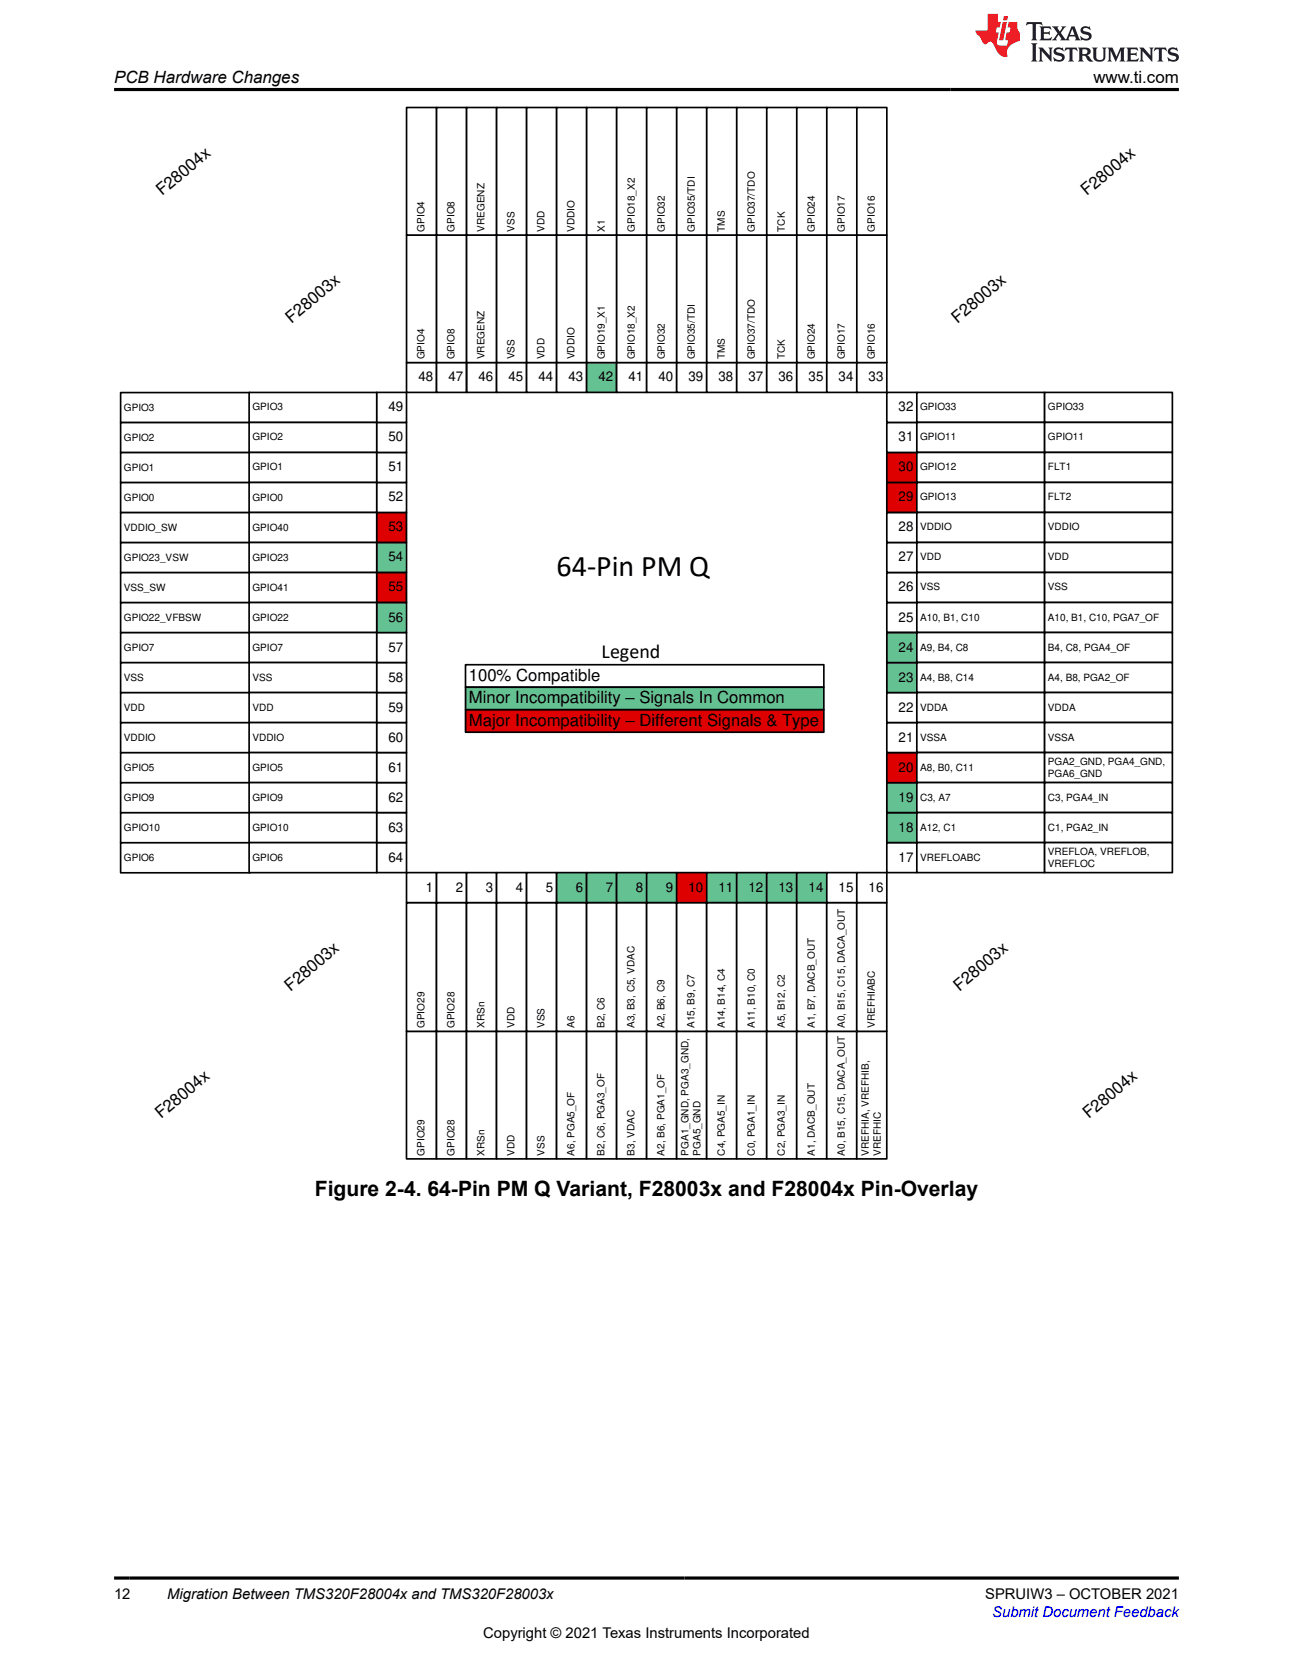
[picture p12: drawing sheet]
<svg xmlns="http://www.w3.org/2000/svg" width="216mm" height="279mm" viewBox="0 0 216 279" stroke-linecap="round" stroke-linejoin="round" font-family="sans-serif">
<defs><g id="words">
<text font-size="5" x="92.9" y="96.2">64-Pin PM Q</text>
<text font-size="3.5" x="52.6" y="199.7">Figure 2-4. 64-Pin PM Q Variant, F28003x and F28004x Pin-Overlay</text>
<text font-size="3.3" x="100.5" y="109.9">Legend</text>
<g font-size="2.8">
<text x="19" y="13.8">PCB Hardware Changes</text>
<text x="182.6" y="13.8">www.ti.com</text>
<text x="27.1" y="32.8" transform="rotate(-40 27.1 32.8)">F28004x</text>
<text x="181.5" y="32.8" transform="rotate(-40 181.5 32.8)">F28004x</text>
<text x="48.7" y="54.1" transform="rotate(-40 48.7 54.1)">F28003x</text>
<text x="159.9" y="54.1" transform="rotate(-40 159.9 54.1)">F28003x</text>
<text x="78.3" y="113.7">100% Compatible</text>
<text x="78.3" y="117.5">Minor Incompatibility ± Signals In Common</text>
<text x="78.3" y="121.2">Major Incompatibility ± Different Signals &amp; Type</text>
<text x="48.5" y="165.6" transform="rotate(-40 48.5 165.6)">F28003x</text>
<text x="160.2" y="165.6" transform="rotate(-40 160.2 165.6)">F28003x</text>
<text x="26.9" y="186.9" transform="rotate(-40 26.9 186.9)">F28004x</text>
<text x="181.8" y="186.9" transform="rotate(-40 181.8 186.9)">F28004x</text>
</g>
<g font-size="2.5">
<text x="19" y="267.1">12</text>
<text x="27.9" y="267.1">Migration Between TMS320F28004x and TMS320F28003x</text>
<text x="164.5" y="267.1">SPRUIW3 – OCTOBER 2021</text>
<text x="80.7" y="273.5">Copyright © 2021 Texas Instruments Incorporated</text>
</g>
<text font-size="2.5" fill="#00f" x="165.7" y="270">Submit Document Feedback</text>
<g font-size="2.2">
<text x="69.9" y="63.7">48</text>
<text x="74.9" y="63.7">47</text>
<text x="79.9" y="63.7">46</text>
<text x="84.9" y="63.7">45</text>
<text x="89.9" y="63.7">44</text>
<text x="94.9" y="63.7">43</text>
<text x="99.9" y="63.7">42</text>
<text x="104.9" y="63.7">41</text>
<text x="110" y="63.7">40</text>
<text x="115" y="63.7">39</text>
<text x="120" y="63.7">38</text>
<text x="125" y="63.7">37</text>
<text x="130" y="63.7">36</text>
<text x="135" y="63.7">35</text>
<text x="140" y="63.7">34</text>
<text x="145" y="63.7">33</text>
<text x="64.8" y="68.7">49</text>
<text x="150.1" y="68.7">32</text>
<text x="64.8" y="73.7">50</text>
<text x="150.1" y="73.7">31</text>
<text x="64.8" y="83.7">52</text>
<text x="64.8" y="78.7">51</text>
<text x="150.1" y="83.7">29</text>
<text x="150.1" y="78.7">30</text>
<text x="64.8" y="88.8">53</text>
<text x="150.1" y="88.8">28</text>
<text x="64.8" y="93.8">54</text>
<text x="150.1" y="93.8">27</text>
<text x="64.8" y="98.8">55</text>
<text x="150.1" y="98.8">26</text>
<text x="64.8" y="103.8">56</text>
<text x="150.1" y="103.8">25</text>
<text x="64.8" y="113.8">58</text>
<text x="64.8" y="108.8">57</text>
<text x="150.1" y="113.8">23</text>
<text x="150.1" y="108.8">24</text>
<text x="64.8" y="118.8">59</text>
<text x="150.1" y="118.8">22</text>
<text x="64.8" y="123.8">60</text>
<text x="150.1" y="123.8">21</text>
<text x="64.8" y="128.9">61</text>
<text x="150.1" y="128.9">20</text>
<text x="64.8" y="133.9">62</text>
<text x="150.1" y="133.9">19</text>
<text x="64.8" y="143.9">64</text>
<text x="64.8" y="138.9">63</text>
<text x="150.1" y="143.9">17</text>
<text x="150.1" y="138.9">18</text>
<text x="71.1" y="148.9">1</text>
<text x="76.1" y="148.9">2</text>
<text x="81.1" y="148.9">3</text>
<text x="86.1" y="148.9">4</text>
<text x="91.1" y="148.9">5</text>
<text x="96.2" y="148.9">6</text>
<text x="101.2" y="148.9">7</text>
<text x="106.2" y="148.9">8</text>
<text x="111.2" y="148.9">9</text>
<text x="115" y="148.9">10</text>
<text x="120" y="148.9">11</text>
<text x="125" y="148.9">12</text>
<text x="130" y="148.9">13</text>
<text x="135" y="148.9">14</text>
<text x="140" y="148.9">15</text>
<text x="145" y="148.9">16</text>
</g>
<g font-size="1.7">
<text x="70.9" y="38.7" transform="rotate(-90 70.9 38.7)">GPIO4</text>
<text x="75.9" y="38.7" transform="rotate(-90 75.9 38.7)">GPIO8</text>
<text x="80.9" y="38.7" transform="rotate(-90 80.9 38.7)">VREGENZ</text>
<text x="85.9" y="38.7" transform="rotate(-90 85.9 38.7)">VSS</text>
<text x="90.9" y="38.7" transform="rotate(-90 90.9 38.7)">VDD</text>
<text x="96" y="38.7" transform="rotate(-90 96 38.7)">VDDIO</text>
<text x="101" y="38.7" transform="rotate(-90 101 38.7)">X1</text>
<text x="106" y="38.7" transform="rotate(-90 106 38.7)">GPIO18_X2</text>
<text x="111" y="38.7" transform="rotate(-90 111 38.7)">GPIO32</text>
<text x="116" y="38.7" transform="rotate(-90 116 38.7)">GPIO35/TDI</text>
<text x="121" y="38.7" transform="rotate(-90 121 38.7)">TMS</text>
<text x="126" y="38.7" transform="rotate(-90 126 38.7)">GPIO37/TDO</text>
<text x="131" y="38.7" transform="rotate(-90 131 38.7)">TCK</text>
<text x="136.1" y="38.7" transform="rotate(-90 136.1 38.7)">GPIO24</text>
<text x="141.1" y="38.7" transform="rotate(-90 141.1 38.7)">GPIO17</text>
<text x="146.1" y="38.7" transform="rotate(-90 146.1 38.7)">GPIO16</text>
<text x="70.9" y="60" transform="rotate(-90 70.9 60)">GPIO4</text>
<text x="75.9" y="60" transform="rotate(-90 75.9 60)">GPIO8</text>
<text x="80.9" y="60" transform="rotate(-90 80.9 60)">VREGENZ</text>
<text x="85.9" y="60" transform="rotate(-90 85.9 60)">VSS</text>
<text x="90.9" y="60" transform="rotate(-90 90.9 60)">VDD</text>
<text x="96" y="60" transform="rotate(-90 96 60)">VDDIO</text>
<text x="101" y="60" transform="rotate(-90 101 60)">GPIO19_X1</text>
<text x="106" y="60" transform="rotate(-90 106 60)">GPIO18_X2</text>
<text x="111" y="60" transform="rotate(-90 111 60)">GPIO32</text>
<text x="116" y="60" transform="rotate(-90 116 60)">GPIO35/TDI</text>
<text x="121" y="60" transform="rotate(-90 121 60)">TMS</text>
<text x="126" y="60" transform="rotate(-90 126 60)">GPIO37/TDO</text>
<text x="131" y="60" transform="rotate(-90 131 60)">TCK</text>
<text x="136.1" y="60" transform="rotate(-90 136.1 60)">GPIO24</text>
<text x="141.1" y="60" transform="rotate(-90 141.1 60)">GPIO17</text>
<text x="146.1" y="60" transform="rotate(-90 146.1 60)">GPIO16</text>
<text x="20.7" y="68.6">GPIO3</text>
<text x="42.2" y="68.6">GPIO3</text>
<text x="153.6" y="68.5">GPIO33</text>
<text x="175" y="68.5">GPIO33</text>
<text x="20.7" y="73.6">GPIO2</text>
<text x="42.2" y="73.6">GPIO2</text>
<text x="153.6" y="73.6">GPIO11</text>
<text x="175" y="73.6">GPIO11</text>
<text x="20.7" y="78.6">GPIO1</text>
<text x="20.7" y="83.6">GPIO0</text>
<text x="42.2" y="78.6">GPIO1</text>
<text x="42.2" y="83.6">GPIO0</text>
<text x="153.6" y="78.6">GPIO12</text>
<text x="153.6" y="83.6">GPIO13</text>
<text x="175" y="78.6">FLT1</text>
<text x="175" y="83.6">FLT2</text>
<text x="20.7" y="88.6">VDDIO_SW</text>
<text x="42.2" y="88.6">GPIO40</text>
<text x="153.6" y="88.6">VDDIO</text>
<text x="175" y="88.6">VDDIO</text>
<text x="20.7" y="93.6">GPIO23_VSW</text>
<text x="42.2" y="93.6">GPIO23</text>
<text x="153.6" y="93.6">VDD</text>
<text x="175" y="93.6">VDD</text>
<text x="20.7" y="98.6">VSS_SW</text>
<text x="42.2" y="98.6">GPIO41</text>
<text x="153.6" y="98.6">VSS</text>
<text x="175" y="98.6">VSS</text>
<text x="20.7" y="103.7">GPIO22_VFBSW</text>
<text x="42.2" y="103.6">GPIO22</text>
<text x="153.6" y="103.6">A10, B1, C10</text>
<text x="175" y="103.6">A10, B1, C10, PGA7_OF</text>
<text x="20.7" y="108.7">GPIO7</text>
<text x="20.7" y="113.7">VSS</text>
<text x="42.2" y="108.6">GPIO7</text>
<text x="42.2" y="113.7">VSS</text>
<text x="153.6" y="108.6">A9, B4, C8</text>
<text x="153.6" y="113.7">A4, B8, C14</text>
<text x="175" y="108.6">B4, C8, PGA4_OF</text>
<text x="175" y="113.7">A4, B8, PGA2_OF</text>
<text x="20.7" y="118.7">VDD</text>
<text x="42.2" y="118.7">VDD</text>
<text x="153.6" y="118.7">VDDA</text>
<text x="175" y="118.7">VDDA</text>
<text x="20.7" y="123.7">VDDIO</text>
<text x="42.2" y="123.7">VDDIO</text>
<text x="153.6" y="123.7">VSSA</text>
<text x="175" y="123.7">VSSA</text>
<text x="20.7" y="128.7">GPIO5</text>
<text x="42.2" y="128.7">GPIO5</text>
<text x="153.6" y="128.7">A8, B0, C11</text>
<text x="175" y="127.7">PGA2_GND, PGA4_GND,</text>
<text x="175" y="129.7">PGA6_GND</text>
<text x="20.7" y="133.7">GPIO9</text>
<text x="42.2" y="133.7">GPIO9</text>
<text x="153.6" y="133.7">C3, A7</text>
<text x="175" y="133.7">C3, PGA4_IN</text>
<text x="20.7" y="138.7">GPIO10</text>
<text x="20.7" y="143.8">GPIO6</text>
<text x="42.2" y="138.7">GPIO10</text>
<text x="42.2" y="143.7">GPIO6</text>
<text x="153.6" y="138.7">A12, C1</text>
<text x="153.6" y="143.7">VREFLOABC</text>
<text x="175" y="138.7">C1, PGA2_IN</text>
<text x="175" y="142.7">VREFLOA, VREFLOB,</text>
<text x="175" y="144.7">VREFLOC</text>
<text x="70.9" y="171.7" transform="rotate(-90 70.9 171.7)">GPIO29</text>
<text x="75.9" y="171.7" transform="rotate(-90 75.9 171.7)">GPIO28</text>
<text x="80.9" y="171.7" transform="rotate(-90 80.9 171.7)">XRSn</text>
<text x="85.9" y="171.7" transform="rotate(-90 85.9 171.7)">VDD</text>
<text x="90.9" y="171.7" transform="rotate(-90 90.9 171.7)">VSS</text>
<text x="95.9" y="171.7" transform="rotate(-90 95.9 171.7)">A6</text>
<text x="101" y="171.7" transform="rotate(-90 101 171.7)">B2, C6</text>
<text x="106" y="171.7" transform="rotate(-90 106 171.7)">A3, B3, C5, VDAC</text>
<text x="111" y="171.7" transform="rotate(-90 111 171.7)">A2, B6, C9</text>
<text x="116" y="171.7" transform="rotate(-90 116 171.7)">A15, B9, C7</text>
<text x="121" y="171.7" transform="rotate(-90 121 171.7)">A14, B14, C4</text>
<text x="126" y="171.7" transform="rotate(-90 126 171.7)">A11, B10, C0</text>
<text x="131" y="171.7" transform="rotate(-90 131 171.7)">A5, B12, C2</text>
<text x="136" y="171.7" transform="rotate(-90 136 171.7)">A1, B7, DACB_OUT</text>
<text x="141.1" y="171.7" transform="rotate(-90 141.1 171.7)">A0, B15, C15, DACA_OUT</text>
<text x="146.1" y="171.7" transform="rotate(-90 146.1 171.7)">VREFHIABC</text>
<text x="70.9" y="193" transform="rotate(-90 70.9 193)">GPIO29</text>
<text x="75.9" y="193" transform="rotate(-90 75.9 193)">GPIO28</text>
<text x="80.9" y="193" transform="rotate(-90 80.9 193)">XRSn</text>
<text x="85.9" y="193" transform="rotate(-90 85.9 193)">VDD</text>
<text x="90.9" y="193" transform="rotate(-90 90.9 193)">VSS</text>
<text x="95.9" y="193" transform="rotate(-90 95.9 193)">A6, PGA5_OF</text>
<text x="101" y="193" transform="rotate(-90 101 193)">B2, C6, PGA3_OF</text>
<text x="106" y="193" transform="rotate(-90 106 193)">B3, VDAC</text>
<text x="111" y="193" transform="rotate(-90 111 193)">A2, B6, PGA1_OF</text>
<text x="115" y="193" transform="rotate(-90 115 193)">PGA1_GND, PGA3_GND,</text>
<text x="117" y="193" transform="rotate(-90 117 193)">PGA5_GND</text>
<text x="121" y="193" transform="rotate(-90 121 193)">C4, PGA5_IN</text>
<text x="126" y="193" transform="rotate(-90 126 193)">C0, PGA1_IN</text>
<text x="131" y="193" transform="rotate(-90 131 193)">C2, PGA3_IN</text>
<text x="136" y="193" transform="rotate(-90 136 193)">A1, DACB_OUT</text>
<text x="141.1" y="193" transform="rotate(-90 141.1 193)">A0, B15, C15, DACA_OUT</text>
<text x="145.1" y="193" transform="rotate(-90 145.1 193)">VREFHIA, VREFHIB,</text>
<text x="147.1" y="193" transform="rotate(-90 147.1 193)">VREFHIC</text>
</g>
</g></defs>
<path d="M67.9 145.7h5v5h-5z" fill="none" stroke="#000" stroke-width=".28"/>
<path d="M72.9 145.7h5v5h-5z" fill-rule="evenodd" fill="#fff"/>
<path d="M72.9 145.7h5v5h-5z" fill="none" stroke="#000" stroke-width=".28"/>
<path d="M77.9 145.7h5v5h-5z" fill-rule="evenodd" fill="#fff"/>
<path d="M77.9 145.7h5v5h-5z" fill="none" stroke="#000" stroke-width=".28"/>
<path d="M82.9 145.7h5v5h-5z" fill-rule="evenodd" fill="#fff"/>
<path d="M82.9 145.7h5v5h-5z" fill="none" stroke="#000" stroke-width=".28"/>
<path d="M87.9 145.7h5v5h-5z" fill-rule="evenodd" fill="#fff"/>
<path d="M87.9 145.7h5v5h-5z" fill="none" stroke="#000" stroke-width=".28"/>
<path d="M92.9 145.7h5.1v5h-5.1z" fill-rule="evenodd" fill="#64c191"/>
<path d="M92.9 145.7h5.1v5h-5.1z" fill="none" stroke="#000" stroke-width=".28"/>
<path d="M98 145.7h5v5h-5z" fill-rule="evenodd" fill="#64c191"/>
<path d="M98 145.7h5v5h-5z" fill="none" stroke="#000" stroke-width=".28"/>
<path d="M103 145.7h5v5h-5z" fill-rule="evenodd" fill="#64c191"/>
<path d="M103 145.7h5v5h-5z" fill="none" stroke="#000" stroke-width=".28"/>
<path d="M108 145.7h5v5h-5z" fill-rule="evenodd" fill="#64c191"/>
<path d="M108 145.7h5v5h-5z" fill="none" stroke="#000" stroke-width=".28"/>
<path d="M113 145.7h5v5h-5z" fill-rule="evenodd" fill="#de0000"/>
<path d="M113 145.7h5v5h-5z" fill="none" stroke="#000" stroke-width=".28"/>
<path d="M118 145.7h5v5h-5z" fill-rule="evenodd" fill="#64c191"/>
<path d="M118 145.7h5v5h-5z" fill="none" stroke="#000" stroke-width=".28"/>
<path d="M123 145.7h5v5h-5z" fill-rule="evenodd" fill="#64c191"/>
<path d="M123 145.7h5v5h-5z" fill="none" stroke="#000" stroke-width=".28"/>
<path d="M128 145.7h5v5h-5z" fill-rule="evenodd" fill="#64c191"/>
<path d="M128 145.7h5v5h-5z" fill="none" stroke="#000" stroke-width=".28"/>
<path d="M133 145.7h5.1v5h-5.1z" fill-rule="evenodd" fill="#64c191"/>
<path d="M133 145.7h5.1v5h-5.1z" fill="none" stroke="#000" stroke-width=".28"/>
<path d="M138.1 145.7h5v5h-5z" fill-rule="evenodd" fill="#fff"/>
<path d="M138.1 145.7h5v5h-5z" fill="none" stroke="#000" stroke-width=".28"/>
<path d="M143.1 145.7h5v5h-5z" fill-rule="evenodd" fill="#fff"/>
<path d="M143.1 145.7h5v5h-5z" fill="none" stroke="#000" stroke-width=".28"/>
<path d="M148.1 140.7h5v5h-5z" fill-rule="evenodd" fill="#fff"/>
<path d="M148.1 140.7h5v5h-5z" fill="none" stroke="#000" stroke-width=".28"/>
<path d="M148.1 135.7h5v5h-5z" fill-rule="evenodd" fill="#64c191"/>
<path d="M148.1 135.7h5v5h-5z" fill="none" stroke="#000" stroke-width=".28"/>
<path d="M148.1 130.7h5v5h-5z" fill-rule="evenodd" fill="#64c191"/>
<path d="M148.1 130.7h5v5h-5z" fill="none" stroke="#000" stroke-width=".28"/>
<path d="M148.1 125.7h5v5h-5z" fill-rule="evenodd" fill="#de0000"/>
<path d="M148.1 125.7h5v5h-5z" fill="none" stroke="#000" stroke-width=".28"/>
<path d="M148.1 120.7h5v5h-5z" fill-rule="evenodd" fill="#fff"/>
<path d="M148.1 120.7h5v5h-5z" fill="none" stroke="#000" stroke-width=".28"/>
<path d="M148.1 115.7h5v5h-5z" fill-rule="evenodd" fill="#fff"/>
<path d="M148.1 115.7h5v5h-5z" fill="none" stroke="#000" stroke-width=".28"/>
<path d="M148.1 110.6h5v5.1h-5z" fill-rule="evenodd" fill="#64c191"/>
<path d="M148.1 110.6h5v5.1h-5z" fill="none" stroke="#000" stroke-width=".28"/>
<path d="M148.1 105.6h5v5h-5z" fill-rule="evenodd" fill="#64c191"/>
<path d="M148.1 105.6h5v5h-5zM148.1 100.6h5v5h-5z" fill="none" stroke="#000" stroke-width=".28"/>
<path d="M148.1 95.6h5v5h-5z" fill-rule="evenodd" fill="#fff"/>
<path d="M148.1 95.6h5v5h-5z" fill="none" stroke="#000" stroke-width=".28"/>
<path d="M148.1 90.6h5v5h-5z" fill-rule="evenodd" fill="#fff"/>
<path d="M148.1 90.6h5v5h-5z" fill="none" stroke="#000" stroke-width=".28"/>
<path d="M148.1 85.6h5v5h-5z" fill-rule="evenodd" fill="#fff"/>
<path d="M148.1 85.6h5v5h-5z" fill="none" stroke="#000" stroke-width=".28"/>
<path d="M148.1 80.6h5v5h-5z" fill-rule="evenodd" fill="#de0000"/>
<path d="M148.1 80.6h5v5h-5z" fill="none" stroke="#000" stroke-width=".28"/>
<path d="M148.1 75.6h5v5h-5z" fill-rule="evenodd" fill="#de0000"/>
<path d="M148.1 75.6h5v5h-5z" fill="none" stroke="#000" stroke-width=".28"/>
<path d="M148.1 70.5h5v5.1h-5z" fill-rule="evenodd" fill="#fff"/>
<path d="M148.1 70.5h5v5.1h-5z" fill="none" stroke="#000" stroke-width=".28"/>
<path d="M148.1 65.5h5v5h-5z" fill-rule="evenodd" fill="#fff"/>
<path d="M148.1 65.5h5v5h-5z" fill="none" stroke="#000" stroke-width=".28"/>
<path d="M67.9 60.5h5v5h-5z" fill-rule="evenodd" fill="#fff"/>
<path d="M67.9 60.5h5v5h-5z" fill="none" stroke="#000" stroke-width=".28"/>
<path d="M72.9 60.5h5v5h-5z" fill-rule="evenodd" fill="#fff"/>
<path d="M72.9 60.5h5v5h-5zM77.9 60.5h5v5h-5z" fill="none" stroke="#000" stroke-width=".28"/>
<path d="M82.9 60.5h5v5h-5z" fill-rule="evenodd" fill="#fff"/>
<path d="M82.9 60.5h5v5h-5z" fill="none" stroke="#000" stroke-width=".28"/>
<path d="M87.9 60.5h5v5h-5z" fill-rule="evenodd" fill="#fff"/>
<path d="M87.9 60.5h5v5h-5z" fill="none" stroke="#000" stroke-width=".28"/>
<path d="M92.9 60.5h5.1v5h-5.1z" fill-rule="evenodd" fill="#fff"/>
<path d="M92.9 60.5h5.1v5h-5.1z" fill="none" stroke="#000" stroke-width=".28"/>
<path d="M98 60.5h5v5h-5z" fill-rule="evenodd" fill="#64c191"/>
<path d="M98 60.5h5v5h-5z" fill="none" stroke="#000" stroke-width=".28"/>
<path d="M103 60.5h5v5h-5z" fill-rule="evenodd" fill="#fff"/>
<path d="M103 60.5h5v5h-5z" fill="none" stroke="#000" stroke-width=".28"/>
<path d="M108 60.5h5v5h-5z" fill-rule="evenodd" fill="#fff"/>
<path d="M108 60.5h5v5h-5z" fill="none" stroke="#000" stroke-width=".28"/>
<path d="M113 60.5h5v5h-5z" fill-rule="evenodd" fill="#fff"/>
<path d="M113 60.5h5v5h-5z" fill="none" stroke="#000" stroke-width=".28"/>
<path d="M118 60.5h5v5h-5z" fill-rule="evenodd" fill="#fff"/>
<path d="M118 60.5h5v5h-5z" fill="none" stroke="#000" stroke-width=".28"/>
<path d="M123 60.5h5v5h-5z" fill-rule="evenodd" fill="#fff"/>
<path d="M123 60.5h5v5h-5z" fill="none" stroke="#000" stroke-width=".28"/>
<path d="M128 60.5h5v5h-5z" fill-rule="evenodd" fill="#fff"/>
<path d="M128 60.5h5v5h-5z" fill="none" stroke="#000" stroke-width=".28"/>
<path d="M133 60.5h5.1v5h-5.1z" fill-rule="evenodd" fill="#fff"/>
<path d="M133 60.5h5.1v5h-5.1z" fill="none" stroke="#000" stroke-width=".28"/>
<path d="M138.1 60.5h5v5h-5z" fill-rule="evenodd" fill="#fff"/>
<path d="M138.1 60.5h5v5h-5z" fill="none" stroke="#000" stroke-width=".28"/>
<path d="M143.1 60.5h5v5h-5z" fill-rule="evenodd" fill="#fff"/>
<path d="M143.1 60.5h5v5h-5z" fill="none" stroke="#000" stroke-width=".28"/>
<path d="M62.9 140.7h5v5h-5z" fill-rule="evenodd" fill="#fff"/>
<path d="M62.9 140.7h5v5h-5z" fill="none" stroke="#000" stroke-width=".28"/>
<path d="M62.9 135.7h5v5h-5z" fill-rule="evenodd" fill="#fff"/>
<path d="M62.9 135.7h5v5h-5z" fill="none" stroke="#000" stroke-width=".28"/>
<path d="M62.9 130.7h5v5h-5z" fill-rule="evenodd" fill="#fff"/>
<path d="M62.9 130.7h5v5h-5z" fill="none" stroke="#000" stroke-width=".28"/>
<path d="M62.9 125.7h5v5h-5z" fill-rule="evenodd" fill="#fff"/>
<path d="M62.9 125.7h5v5h-5z" fill="none" stroke="#000" stroke-width=".28"/>
<path d="M62.9 120.7h5v5h-5z" fill-rule="evenodd" fill="#fff"/>
<path d="M62.9 120.7h5v5h-5z" fill="none" stroke="#000" stroke-width=".28"/>
<path d="M62.9 115.7h5v5h-5z" fill-rule="evenodd" fill="#fff"/>
<path d="M62.9 115.7h5v5h-5z" fill="none" stroke="#000" stroke-width=".28"/>
<path d="M62.9 110.6h5v5.1h-5z" fill-rule="evenodd" fill="#fff"/>
<path d="M62.9 110.6h5v5.1h-5z" fill="none" stroke="#000" stroke-width=".28"/>
<path d="M62.9 105.6h5v5h-5z" fill-rule="evenodd" fill="#fff"/>
<path d="M62.9 105.6h5v5h-5z" fill="none" stroke="#000" stroke-width=".28"/>
<path d="M62.9 100.6h5v5h-5z" fill-rule="evenodd" fill="#64c191"/>
<path d="M62.9 100.6h5v5h-5z" fill="none" stroke="#000" stroke-width=".28"/>
<path d="M62.9 95.6h5v5h-5z" fill-rule="evenodd" fill="#de0000"/>
<path d="M62.9 95.6h5v5h-5z" fill="none" stroke="#000" stroke-width=".28"/>
<path d="M62.9 90.6h5v5h-5z" fill-rule="evenodd" fill="#64c191"/>
<path d="M62.9 90.6h5v5h-5z" fill="none" stroke="#000" stroke-width=".28"/>
<path d="M62.9 85.6h5v5h-5z" fill-rule="evenodd" fill="#de0000"/>
<path d="M62.9 85.6h5v5h-5z" fill="none" stroke="#000" stroke-width=".28"/>
<path d="M62.9 80.6h5v5h-5z" fill-rule="evenodd" fill="#fff"/>
<path d="M62.9 80.6h5v5h-5z" fill="none" stroke="#000" stroke-width=".28"/>
<path d="M62.9 75.6h5v5h-5z" fill-rule="evenodd" fill="#fff"/>
<path d="M62.9 75.6h5v5h-5z" fill="none" stroke="#000" stroke-width=".28"/>
<path d="M62.9 70.5h5v5.1h-5z" fill-rule="evenodd" fill="#fff"/>
<path d="M62.9 70.5h5v5.1h-5z" fill="none" stroke="#000" stroke-width=".28"/>
<path d="M62.9 65.5h5v5h-5z" fill-rule="evenodd" fill="#fff"/>
<path d="M62.9 65.5h5v5h-5z" fill="none" stroke="#000" stroke-width=".28"/>
<path d="M153.1 65.5h21.3v5h-21.3z" fill-rule="evenodd" fill="#fff"/>
<path d="M153.1 65.5h21.3v5h-21.3z" fill="none" stroke="#000" stroke-width=".28"/>
<path d="M153.1 70.5h21.3v5.1h-21.3z" fill-rule="evenodd" fill="#fff"/>
<path d="M153.1 70.5h21.3v5.1h-21.3z" fill="none" stroke="#000" stroke-width=".28"/>
<path d="M153.1 75.6h21.3v5h-21.3z" fill-rule="evenodd" fill="#fff"/>
<path d="M153.1 75.6h21.3v5h-21.3z" fill="none" stroke="#000" stroke-width=".28"/>
<path d="M153.1 80.6h21.3v5h-21.3z" fill-rule="evenodd" fill="#fff"/>
<path d="M153.1 80.6h21.3v5h-21.3z" fill="none" stroke="#000" stroke-width=".28"/>
<path d="M153.1 85.6h21.3v5h-21.3z" fill-rule="evenodd" fill="#fff"/>
<path d="M153.1 85.6h21.3v5h-21.3z" fill="none" stroke="#000" stroke-width=".28"/>
<path d="M153.1 90.6h21.3v5h-21.3z" fill-rule="evenodd" fill="#fff"/>
<path d="M153.1 90.6h21.3v5h-21.3z" fill="none" stroke="#000" stroke-width=".28"/>
<path d="M153.1 95.6h21.3v5h-21.3z" fill-rule="evenodd" fill="#fff"/>
<path d="M153.1 95.6h21.3v5h-21.3z" fill="none" stroke="#000" stroke-width=".28"/>
<path d="M153.1 100.6h21.3v5h-21.3z" fill-rule="evenodd" fill="#fff"/>
<path d="M153.1 100.6h21.3v5h-21.3z" fill="none" stroke="#000" stroke-width=".28"/>
<path d="M153.1 105.6h21.3v5h-21.3z" fill-rule="evenodd" fill="#fff"/>
<path d="M153.1 105.6h21.3v5h-21.3z" fill="none" stroke="#000" stroke-width=".28"/>
<path d="M153.1 110.6h21.3v5.1h-21.3z" fill-rule="evenodd" fill="#fff"/>
<path d="M153.1 110.6h21.3v5.1h-21.3z" fill="none" stroke="#000" stroke-width=".28"/>
<path d="M153.1 115.7h21.3v5h-21.3z" fill-rule="evenodd" fill="#fff"/>
<path d="M153.1 115.7h21.3v5h-21.3z" fill="none" stroke="#000" stroke-width=".28"/>
<path d="M153.1 120.7h21.3v5h-21.3z" fill-rule="evenodd" fill="#fff"/>
<path d="M153.1 120.7h21.3v5h-21.3z" fill="none" stroke="#000" stroke-width=".28"/>
<path d="M153.1 125.7h21.3v5h-21.3z" fill-rule="evenodd" fill="#fff"/>
<path d="M153.1 125.7h21.3v5h-21.3z" fill="none" stroke="#000" stroke-width=".28"/>
<path d="M153.1 130.7h21.3v5h-21.3z" fill-rule="evenodd" fill="#fff"/>
<path d="M153.1 130.7h21.3v5h-21.3z" fill="none" stroke="#000" stroke-width=".28"/>
<path d="M153.1 135.7h21.3v5h-21.3z" fill-rule="evenodd" fill="#fff"/>
<path d="M153.1 135.7h21.3v5h-21.3z" fill="none" stroke="#000" stroke-width=".28"/>
<path d="M153.1 140.7h21.3v5h-21.3z" fill-rule="evenodd" fill="#fff"/>
<path d="M153.1 140.7h21.3v5h-21.3z" fill="none" stroke="#000" stroke-width=".28"/>
<path d="M174.4 65.5h21.4v5h-21.4z" fill-rule="evenodd" fill="#fff"/>
<path d="M174.4 65.5h21.4v5h-21.4z" fill="none" stroke="#000" stroke-width=".28"/>
<path d="M174.4 70.5h21.4v5.1h-21.4z" fill-rule="evenodd" fill="#fff"/>
<path d="M174.4 70.5h21.4v5.1h-21.4z" fill="none" stroke="#000" stroke-width=".28"/>
<path d="M174.4 75.6h21.4v5h-21.4z" fill-rule="evenodd" fill="#fff"/>
<path d="M174.4 75.6h21.4v5h-21.4z" fill="none" stroke="#000" stroke-width=".28"/>
<path d="M174.4 80.6h21.4v5h-21.4z" fill-rule="evenodd" fill="#fff"/>
<path d="M174.4 80.6h21.4v5h-21.4z" fill="none" stroke="#000" stroke-width=".28"/>
<path d="M174.4 85.6h21.4v5h-21.4z" fill-rule="evenodd" fill="#fff"/>
<path d="M174.4 85.6h21.4v5h-21.4z" fill="none" stroke="#000" stroke-width=".28"/>
<path d="M174.4 90.6h21.4v5h-21.4z" fill-rule="evenodd" fill="#fff"/>
<path d="M174.4 90.6h21.4v5h-21.4z" fill="none" stroke="#000" stroke-width=".28"/>
<path d="M174.4 95.6h21.4v5h-21.4z" fill-rule="evenodd" fill="#fff"/>
<path d="M174.4 95.6h21.4v5h-21.4z" fill="none" stroke="#000" stroke-width=".28"/>
<path d="M174.4 100.6h21.4v5h-21.4z" fill-rule="evenodd" fill="#fff"/>
<path d="M174.4 100.6h21.4v5h-21.4z" fill="none" stroke="#000" stroke-width=".28"/>
<path d="M174.4 105.6h21.4v5h-21.4z" fill-rule="evenodd" fill="#fff"/>
<path d="M174.4 105.6h21.4v5h-21.4z" fill="none" stroke="#000" stroke-width=".28"/>
<path d="M174.4 110.6h21.4v5.1h-21.4z" fill-rule="evenodd" fill="#fff"/>
<path d="M174.4 110.6h21.4v5.1h-21.4z" fill="none" stroke="#000" stroke-width=".28"/>
<path d="M174.4 115.7h21.4v5h-21.4z" fill-rule="evenodd" fill="#fff"/>
<path d="M174.4 115.7h21.4v5h-21.4z" fill="none" stroke="#000" stroke-width=".28"/>
<path d="M174.4 120.7h21.4v5h-21.4z" fill-rule="evenodd" fill="#fff"/>
<path d="M174.4 120.7h21.4v5h-21.4z" fill="none" stroke="#000" stroke-width=".28"/>
<path d="M174.4 125.7h21.4v5h-21.4z" fill-rule="evenodd" fill="#fff"/>
<path d="M174.4 125.7h21.4v5h-21.4z" fill="none" stroke="#000" stroke-width=".28"/>
<path d="M174.4 130.7h21.4v5h-21.4z" fill-rule="evenodd" fill="#fff"/>
<path d="M174.4 130.7h21.4v5h-21.4z" fill="none" stroke="#000" stroke-width=".28"/>
<path d="M174.4 135.7h21.4v5h-21.4z" fill-rule="evenodd" fill="#fff"/>
<path d="M174.4 135.7h21.4v5h-21.4z" fill="none" stroke="#000" stroke-width=".28"/>
<path d="M174.4 140.7h21.4v5h-21.4z" fill-rule="evenodd" fill="#fff"/>
<path d="M174.4 140.7h21.4v5h-21.4z" fill="none" stroke="#000" stroke-width=".28"/>
<path d="M67.9 172.2h5v21.3h-5z" fill-rule="evenodd" fill="#fff"/>
<path d="M67.9 172.2h5v21.3h-5z" fill="none" stroke="#000" stroke-width=".28"/>
<path d="M72.9 172.2h5v21.3h-5z" fill-rule="evenodd" fill="#fff"/>
<path d="M72.9 172.2h5v21.3h-5z" fill="none" stroke="#000" stroke-width=".28"/>
<path d="M77.9 172.2h5v21.3h-5z" fill-rule="evenodd" fill="#fff"/>
<path d="M77.9 172.2h5v21.3h-5z" fill="none" stroke="#000" stroke-width=".28"/>
<path d="M82.9 172.2h5v21.3h-5z" fill-rule="evenodd" fill="#fff"/>
<path d="M82.9 172.2h5v21.3h-5z" fill="none" stroke="#000" stroke-width=".28"/>
<path d="M87.9 172.2h5v21.3h-5z" fill-rule="evenodd" fill="#fff"/>
<path d="M87.9 172.2h5v21.3h-5z" fill="none" stroke="#000" stroke-width=".28"/>
<path d="M92.9 172.2h5v21.3h-5z" fill-rule="evenodd" fill="#fff"/>
<path d="M92.9 172.2h5v21.3h-5z" fill="none" stroke="#000" stroke-width=".28"/>
<path d="M97.9 172.2h5.1v21.3h-5.1z" fill-rule="evenodd" fill="#fff"/>
<path d="M97.9 172.2h5.1v21.3h-5.1z" fill="none" stroke="#000" stroke-width=".28"/>
<path d="M103 172.2h5v21.3h-5z" fill-rule="evenodd" fill="#fff"/>
<path d="M103 172.2h5v21.3h-5z" fill="none" stroke="#000" stroke-width=".28"/>
<path d="M108 172.2h5v21.3h-5z" fill-rule="evenodd" fill="#fff"/>
<path d="M108 172.2h5v21.3h-5z" fill="none" stroke="#000" stroke-width=".28"/>
<path d="M113 172.2h5v21.3h-5z" fill-rule="evenodd" fill="#fff"/>
<path d="M113 172.2h5v21.3h-5z" fill="none" stroke="#000" stroke-width=".28"/>
<path d="M118 172.2h5v21.3h-5z" fill-rule="evenodd" fill="#fff"/>
<path d="M118 172.2h5v21.3h-5z" fill="none" stroke="#000" stroke-width=".28"/>
<path d="M123 172.2h5v21.3h-5z" fill-rule="evenodd" fill="#fff"/>
<path d="M123 172.2h5v21.3h-5z" fill="none" stroke="#000" stroke-width=".28"/>
<path d="M128 172.2h5v21.3h-5z" fill-rule="evenodd" fill="#fff"/>
<path d="M128 172.2h5v21.3h-5z" fill="none" stroke="#000" stroke-width=".28"/>
<path d="M133 172.2h5v21.3h-5z" fill-rule="evenodd" fill="#fff"/>
<path d="M133 172.2h5v21.3h-5z" fill="none" stroke="#000" stroke-width=".28"/>
<path d="M138 172.2h5.1v21.3h-5.1z" fill-rule="evenodd" fill="#fff"/>
<path d="M138 172.2h5.1v21.3h-5.1z" fill="none" stroke="#000" stroke-width=".28"/>
<path d="M143.1 172.2h5v21.3h-5z" fill-rule="evenodd" fill="#fff"/>
<path d="M143.1 172.2h5v21.3h-5z" fill="none" stroke="#000" stroke-width=".28"/>
<path d="M67.9 150.8h5v21.4h-5z" fill-rule="evenodd" fill="#fff"/>
<path d="M67.9 150.8h5v21.4h-5z" fill="none" stroke="#000" stroke-width=".28"/>
<path d="M72.9 150.8h5v21.4h-5z" fill-rule="evenodd" fill="#fff"/>
<path d="M72.9 150.8h5v21.4h-5z" fill="none" stroke="#000" stroke-width=".28"/>
<path d="M77.9 150.8h5v21.4h-5z" fill-rule="evenodd" fill="#fff"/>
<path d="M77.9 150.8h5v21.4h-5z" fill="none" stroke="#000" stroke-width=".28"/>
<path d="M82.9 150.8h5v21.4h-5z" fill-rule="evenodd" fill="#fff"/>
<path d="M82.9 150.8h5v21.4h-5z" fill="none" stroke="#000" stroke-width=".28"/>
<path d="M87.9 150.8h5v21.4h-5z" fill-rule="evenodd" fill="#fff"/>
<path d="M87.9 150.8h5v21.4h-5z" fill="none" stroke="#000" stroke-width=".28"/>
<path d="M92.9 150.8h5v21.4h-5z" fill-rule="evenodd" fill="#fff"/>
<path d="M92.9 150.8h5v21.4h-5z" fill="none" stroke="#000" stroke-width=".28"/>
<path d="M97.9 150.8h5.1v21.4h-5.1z" fill-rule="evenodd" fill="#fff"/>
<path d="M97.9 150.8h5.1v21.4h-5.1z" fill="none" stroke="#000" stroke-width=".28"/>
<path d="M103 150.8h5v21.4h-5z" fill-rule="evenodd" fill="#fff"/>
<path d="M103 150.8h5v21.4h-5z" fill="none" stroke="#000" stroke-width=".28"/>
<path d="M108 150.8h5v21.4h-5z" fill-rule="evenodd" fill="#fff"/>
<path d="M108 150.8h5v21.4h-5z" fill="none" stroke="#000" stroke-width=".28"/>
<path d="M113 150.8h5v21.4h-5z" fill-rule="evenodd" fill="#fff"/>
<path d="M113 150.8h5v21.4h-5z" fill="none" stroke="#000" stroke-width=".28"/>
<path d="M118 150.8h5v21.4h-5z" fill-rule="evenodd" fill="#fff"/>
<path d="M118 150.8h5v21.4h-5z" fill="none" stroke="#000" stroke-width=".28"/>
<path d="M123 150.8h5v21.4h-5z" fill-rule="evenodd" fill="#fff"/>
<path d="M123 150.8h5v21.4h-5z" fill="none" stroke="#000" stroke-width=".28"/>
<path d="M128 150.8h5v21.4h-5z" fill-rule="evenodd" fill="#fff"/>
<path d="M128 150.8h5v21.4h-5z" fill="none" stroke="#000" stroke-width=".28"/>
<path d="M133 150.8h5v21.4h-5z" fill-rule="evenodd" fill="#fff"/>
<path d="M133 150.8h5v21.4h-5z" fill="none" stroke="#000" stroke-width=".28"/>
<path d="M138 150.8h5.1v21.4h-5.1z" fill-rule="evenodd" fill="#fff"/>
<path d="M138 150.8h5.1v21.4h-5.1z" fill="none" stroke="#000" stroke-width=".28"/>
<path d="M143.1 150.8h5v21.4h-5z" fill-rule="evenodd" fill="#fff"/>
<path d="M143.1 150.8h5v21.4h-5z" fill="none" stroke="#000" stroke-width=".28"/>
<path d="M20.1 65.6h21.7v5h-21.7z" fill-rule="evenodd" fill="#fff"/>
<path d="M20.1 65.6h21.7v5h-21.7z" fill="none" stroke="#000" stroke-width=".28"/>
<path d="M20.1 70.6h21.7v5h-21.7z" fill-rule="evenodd" fill="#fff"/>
<path d="M20.1 70.6h21.7v5h-21.7z" fill="none" stroke="#000" stroke-width=".28"/>
<path d="M20.1 75.6h21.7v5h-21.7z" fill-rule="evenodd" fill="#fff"/>
<path d="M20.1 75.6h21.7v5h-21.7z" fill="none" stroke="#000" stroke-width=".28"/>
<path d="M20.1 80.6h21.7v5h-21.7z" fill-rule="evenodd" fill="#fff"/>
<path d="M20.1 80.6h21.7v5h-21.7z" fill="none" stroke="#000" stroke-width=".28"/>
<path d="M20.1 85.6h21.7v5h-21.7z" fill-rule="evenodd" fill="#fff"/>
<path d="M20.1 85.6h21.7v5h-21.7z" fill="none" stroke="#000" stroke-width=".28"/>
<path d="M20.1 90.6h21.7v5h-21.7z" fill-rule="evenodd" fill="#fff"/>
<path d="M20.1 90.6h21.7v5h-21.7z" fill="none" stroke="#000" stroke-width=".28"/>
<path d="M20.1 95.6h21.7v5h-21.7z" fill-rule="evenodd" fill="#fff"/>
<path d="M20.1 95.6h21.7v5h-21.7z" fill="none" stroke="#000" stroke-width=".28"/>
<path d="M20.1 100.6h21.7v5.1h-21.7z" fill-rule="evenodd" fill="#fff"/>
<path d="M20.1 100.6h21.7v5.1h-21.7z" fill="none" stroke="#000" stroke-width=".28"/>
<path d="M20.1 105.7h21.7v5h-21.7z" fill-rule="evenodd" fill="#fff"/>
<path d="M20.1 105.7h21.7v5h-21.7z" fill="none" stroke="#000" stroke-width=".28"/>
<path d="M20.1 110.7h21.7v5h-21.7z" fill-rule="evenodd" fill="#fff"/>
<path d="M20.1 110.7h21.7v5h-21.7z" fill="none" stroke="#000" stroke-width=".28"/>
<path d="M20.1 115.7h21.7v5h-21.7z" fill-rule="evenodd" fill="#fff"/>
<path d="M20.1 115.7h21.7v5h-21.7z" fill="none" stroke="#000" stroke-width=".28"/>
<path d="M20.1 120.7h21.7v5h-21.7z" fill-rule="evenodd" fill="#fff"/>
<path d="M20.1 120.7h21.7v5h-21.7z" fill="none" stroke="#000" stroke-width=".28"/>
<path d="M20.1 125.7h21.7v5h-21.7z" fill-rule="evenodd" fill="#fff"/>
<path d="M20.1 125.7h21.7v5h-21.7z" fill="none" stroke="#000" stroke-width=".28"/>
<path d="M20.1 130.7h21.7v5h-21.7z" fill-rule="evenodd" fill="#fff"/>
<path d="M20.1 130.7h21.7v5h-21.7z" fill="none" stroke="#000" stroke-width=".28"/>
<path d="M20.1 135.7h21.7v5h-21.7z" fill-rule="evenodd" fill="#fff"/>
<path d="M20.1 135.7h21.7v5h-21.7z" fill="none" stroke="#000" stroke-width=".28"/>
<path d="M20.1 140.7h21.7v5.1h-21.7z" fill-rule="evenodd" fill="#fff"/>
<path d="M20.1 140.7h21.7v5.1h-21.7z" fill="none" stroke="#000" stroke-width=".28"/>
<path d="M41.6 65.5h21.3v5.1h-21.3z" fill-rule="evenodd" fill="#fff"/>
<path d="M41.6 65.5h21.3v5.1h-21.3z" fill="none" stroke="#000" stroke-width=".28"/>
<path d="M41.6 70.6h21.3v5h-21.3z" fill-rule="evenodd" fill="#fff"/>
<path d="M41.6 70.6h21.3v5h-21.3z" fill="none" stroke="#000" stroke-width=".28"/>
<path d="M41.6 75.6h21.3v5h-21.3z" fill-rule="evenodd" fill="#fff"/>
<path d="M41.6 75.6h21.3v5h-21.3z" fill="none" stroke="#000" stroke-width=".28"/>
<path d="M41.6 80.6h21.3v5h-21.3z" fill-rule="evenodd" fill="#fff"/>
<path d="M41.6 80.6h21.3v5h-21.3z" fill="none" stroke="#000" stroke-width=".28"/>
<path d="M41.6 85.6h21.3v5h-21.3z" fill-rule="evenodd" fill="#fff"/>
<path d="M41.6 85.6h21.3v5h-21.3z" fill="none" stroke="#000" stroke-width=".28"/>
<path d="M41.6 90.6h21.3v5h-21.3z" fill-rule="evenodd" fill="#fff"/>
<path d="M41.6 90.6h21.3v5h-21.3z" fill="none" stroke="#000" stroke-width=".28"/>
<path d="M41.6 95.6h21.3v5h-21.3z" fill-rule="evenodd" fill="#fff"/>
<path d="M41.6 95.6h21.3v5h-21.3z" fill="none" stroke="#000" stroke-width=".28"/>
<path d="M41.6 100.6h21.3v5h-21.3z" fill-rule="evenodd" fill="#fff"/>
<path d="M41.6 100.6h21.3v5h-21.3z" fill="none" stroke="#000" stroke-width=".28"/>
<path d="M41.6 105.6h21.3v5.1h-21.3z" fill-rule="evenodd" fill="#fff"/>
<path d="M41.6 105.6h21.3v5.1h-21.3z" fill="none" stroke="#000" stroke-width=".28"/>
<path d="M41.6 110.7h21.3v5h-21.3z" fill-rule="evenodd" fill="#fff"/>
<path d="M41.6 110.7h21.3v5h-21.3z" fill="none" stroke="#000" stroke-width=".28"/>
<path d="M41.6 115.7h21.3v5h-21.3z" fill-rule="evenodd" fill="#fff"/>
<path d="M41.6 115.7h21.3v5h-21.3z" fill="none" stroke="#000" stroke-width=".28"/>
<path d="M41.6 120.7h21.3v5h-21.3z" fill-rule="evenodd" fill="#fff"/>
<path d="M41.6 120.7h21.3v5h-21.3z" fill="none" stroke="#000" stroke-width=".28"/>
<path d="M41.6 125.7h21.3v5h-21.3z" fill-rule="evenodd" fill="#fff"/>
<path d="M41.6 125.7h21.3v5h-21.3z" fill="none" stroke="#000" stroke-width=".28"/>
<path d="M41.6 130.7h21.3v5h-21.3z" fill-rule="evenodd" fill="#fff"/>
<path d="M41.6 130.7h21.3v5h-21.3z" fill="none" stroke="#000" stroke-width=".28"/>
<path d="M41.6 135.7h21.3v5h-21.3z" fill-rule="evenodd" fill="#fff"/>
<path d="M41.6 135.7h21.3v5h-21.3z" fill="none" stroke="#000" stroke-width=".28"/>
<path d="M41.6 140.7h21.3v5h-21.3z" fill-rule="evenodd" fill="#fff"/>
<path d="M41.6 140.7h21.3v5h-21.3z" fill="none" stroke="#000" stroke-width=".28"/>
<path d="M67.9 39.3h5v21.3h-5z" fill-rule="evenodd" fill="#fff"/>
<path d="M67.9 39.3h5v21.3h-5z" fill="none" stroke="#000" stroke-width=".28"/>
<path d="M72.9 39.3h5v21.3h-5z" fill-rule="evenodd" fill="#fff"/>
<path d="M72.9 39.3h5v21.3h-5z" fill="none" stroke="#000" stroke-width=".28"/>
<path d="M77.9 39.3h5v21.3h-5z" fill-rule="evenodd" fill="#fff"/>
<path d="M77.9 39.3h5v21.3h-5z" fill="none" stroke="#000" stroke-width=".28"/>
<path d="M82.9 39.3h5v21.3h-5z" fill-rule="evenodd" fill="#fff"/>
<path d="M82.9 39.3h5v21.3h-5z" fill="none" stroke="#000" stroke-width=".28"/>
<path d="M87.9 39.3h5v21.3h-5z" fill-rule="evenodd" fill="#fff"/>
<path d="M87.9 39.3h5v21.3h-5z" fill="none" stroke="#000" stroke-width=".28"/>
<path d="M92.9 39.3h5.1v21.3h-5.1z" fill-rule="evenodd" fill="#fff"/>
<path d="M92.9 39.3h5.1v21.3h-5.1z" fill="none" stroke="#000" stroke-width=".28"/>
<path d="M98 39.3h5v21.3h-5z" fill-rule="evenodd" fill="#fff"/>
<path d="M98 39.3h5v21.3h-5z" fill="none" stroke="#000" stroke-width=".28"/>
<path d="M103 39.3h5v21.3h-5z" fill-rule="evenodd" fill="#fff"/>
<path d="M103 39.3h5v21.3h-5z" fill="none" stroke="#000" stroke-width=".28"/>
<path d="M108 39.3h5v21.3h-5z" fill-rule="evenodd" fill="#fff"/>
<path d="M108 39.3h5v21.3h-5z" fill="none" stroke="#000" stroke-width=".28"/>
<path d="M113 39.3h5v21.3h-5z" fill-rule="evenodd" fill="#fff"/>
<path d="M113 39.3h5v21.3h-5z" fill="none" stroke="#000" stroke-width=".28"/>
<path d="M118 39.3h5v21.3h-5z" fill-rule="evenodd" fill="#fff"/>
<path d="M118 39.3h5v21.3h-5z" fill="none" stroke="#000" stroke-width=".28"/>
<path d="M123 39.3h5v21.3h-5z" fill-rule="evenodd" fill="#fff"/>
<path d="M123 39.3h5v21.3h-5z" fill="none" stroke="#000" stroke-width=".28"/>
<path d="M128 39.3h5v21.3h-5z" fill-rule="evenodd" fill="#fff"/>
<path d="M128 39.3h5v21.3h-5z" fill="none" stroke="#000" stroke-width=".28"/>
<path d="M133 39.3h5.1v21.3h-5.1z" fill-rule="evenodd" fill="#fff"/>
<path d="M133 39.3h5.1v21.3h-5.1z" fill="none" stroke="#000" stroke-width=".28"/>
<path d="M138.1 39.3h5v21.3h-5z" fill-rule="evenodd" fill="#fff"/>
<path d="M138.1 39.3h5v21.3h-5z" fill="none" stroke="#000" stroke-width=".28"/>
<path d="M143.1 39.3h5v21.3h-5z" fill-rule="evenodd" fill="#fff"/>
<path d="M143.1 39.3h5v21.3h-5z" fill="none" stroke="#000" stroke-width=".28"/>
<path d="M67.9 18h5v21.3h-5z" fill-rule="evenodd" fill="#fff"/>
<path d="M67.9 18h5v21.3h-5z" fill="none" stroke="#000" stroke-width=".28"/>
<path d="M72.9 18h5v21.3h-5z" fill-rule="evenodd" fill="#fff"/>
<path d="M72.9 18h5v21.3h-5z" fill="none" stroke="#000" stroke-width=".28"/>
<path d="M77.9 18h5v21.3h-5z" fill-rule="evenodd" fill="#fff"/>
<path d="M77.9 18h5v21.3h-5z" fill="none" stroke="#000" stroke-width=".28"/>
<path d="M82.9 18h5v21.3h-5z" fill-rule="evenodd" fill="#fff"/>
<path d="M82.9 18h5v21.3h-5z" fill="none" stroke="#000" stroke-width=".28"/>
<path d="M87.9 18h5v21.3h-5z" fill-rule="evenodd" fill="#fff"/>
<path d="M87.9 18h5v21.3h-5z" fill="none" stroke="#000" stroke-width=".28"/>
<path d="M92.9 18h5.1v21.3h-5.1z" fill-rule="evenodd" fill="#fff"/>
<path d="M92.9 18h5.1v21.3h-5.1z" fill="none" stroke="#000" stroke-width=".28"/>
<path d="M98 18h5v21.3h-5z" fill-rule="evenodd" fill="#fff"/>
<path d="M98 18h5v21.3h-5z" fill="none" stroke="#000" stroke-width=".28"/>
<path d="M103 18h5v21.3h-5z" fill-rule="evenodd" fill="#fff"/>
<path d="M103 18h5v21.3h-5z" fill="none" stroke="#000" stroke-width=".28"/>
<path d="M108 18h5v21.3h-5z" fill-rule="evenodd" fill="#fff"/>
<path d="M108 18h5v21.3h-5z" fill="none" stroke="#000" stroke-width=".28"/>
<path d="M113 18h5v21.3h-5z" fill-rule="evenodd" fill="#fff"/>
<path d="M113 18h5v21.3h-5z" fill="none" stroke="#000" stroke-width=".28"/>
<path d="M118 18h5v21.3h-5z" fill-rule="evenodd" fill="#fff"/>
<path d="M118 18h5v21.3h-5z" fill="none" stroke="#000" stroke-width=".28"/>
<path d="M123 18h5v21.3h-5z" fill-rule="evenodd" fill="#fff"/>
<path d="M123 18h5v21.3h-5z" fill="none" stroke="#000" stroke-width=".28"/>
<path d="M128 18h5v21.3h-5z" fill-rule="evenodd" fill="#fff"/>
<path d="M128 18h5v21.3h-5z" fill="none" stroke="#000" stroke-width=".28"/>
<path d="M133 18h5.1v21.3h-5.1z" fill-rule="evenodd" fill="#fff"/>
<path d="M133 18h5.1v21.3h-5.1z" fill="none" stroke="#000" stroke-width=".28"/>
<path d="M138.1 18h5v21.3h-5z" fill-rule="evenodd" fill="#fff"/>
<path d="M138.1 18h5v21.3h-5z" fill="none" stroke="#000" stroke-width=".28"/>
<path d="M143.1 18h5v21.3h-5z" fill-rule="evenodd" fill="#fff"/>
<path d="M143.1 18h5v21.3h-5z" fill="none" stroke="#000" stroke-width=".28"/>
<g fill="#fff">
<path d="M41.5 39.3h21.6v21.3h-21.6z" fill-rule="evenodd"/>
<path d="M20 18h21.5v21.3h-21.5z" fill-rule="evenodd"/>
<path d="M174.6 172.1h21.4v21.3h-21.4z" fill-rule="evenodd"/>
<path d="M153 150.8h21.6v21.3h-21.6z" fill-rule="evenodd"/>
<path d="M152.7 39.3h21.6v21.3h-21.6z" fill-rule="evenodd"/>
<path d="M174.3 18h21.6v21.3h-21.6z" fill-rule="evenodd"/>
<path d="M20 172.1h21.3v21.3h-21.3z" fill-rule="evenodd"/>
<path d="M41.3 150.8h21.6v21.3h-21.6z" fill-rule="evenodd"/>
<path d="M77.7 111h59.9v3.8h-59.9z" fill-rule="evenodd"/>
</g>
<path d="M77.7 111h59.9v3.8h-59.9z" fill="none" stroke="#000" stroke-width=".28"/>
<path d="M77.7 114.8h59.9v3.7h-59.9z" fill-rule="evenodd" fill="#64c191"/>
<path d="M77.7 114.8h59.9v3.7h-59.9z" fill="none" stroke="#000" stroke-width=".28"/>
<path d="M77.7 118.5h59.9v3.8h-59.9z" fill-rule="evenodd" fill="#de0000"/>
<path d="M77.7 118.5h59.9v3.8h-59.9z" fill="none" stroke="#000" stroke-width=".28"/>
<path d="M171.5 3.7l-.2 .6a1.04 1.04 0 0 1 1.1-.3v2.4l-.2 .3h1l-.2-.3v-2.2a.65 .65 0 0 1 .9-.1l.2 .1-.2-.5zM173.6 4.4l.2 .4v1.6l-.2 .3h1.9l.1-.6a1.17 1.17 0 0 1-1.3 .3v-.7h.6l.4 .1v-.6l-.4 .2h-.6v-.6l.2-.1a1 1 0 0 1 1 .3l-.1-.6zM175.7 4.4l.9 1.2-1 1.1h.9l-.2-.2 .5-.7 .4 .7-.2 .2h1.6l-.2-.2 .2-.4h.9l.1 .4-.1 .2h.9l-.2-.3-.8-2h-.5l-.9 2.2-.9-1.1 .9-1.1h-.8l.2 .2-.4 .7-.4-.7 .2-.2zM179 4.8l.4 1h-.7zM180.7 4.6a.65 .65 0 0 0-.2 .7 .65 .65 0 0 0 .6 .4l.6 .2 .1 .2a.79 .79 0 0 1-.7 .4 .79 .79 0 0 1-.7-.5l.1 .7 .2-.1a.93 .93 0 0 0 1.1 .1 .93 .93 0 0 0 .4-.9 1.46 1.46 0 0 0-1.2-.6l-.1-.4a1.09 1.09 0 0 1 1.2 .2l-.2-.6-.2 .1a1.05 1.05 0 0 0-1 .1zM172.2 7.2l.2 .4v2.3l-.2 .4h1l-.2-.4v-2.3l.2-.4zM173.4 7.9l.2 .4v1.6l-.2 .4h.8l-.3-.4 .1-1.4 1.6 1.8v-2l.2-.4h-.7l.1 .3 .1 1.1-1.2-1.4zM176.2 8.1a.65 .65 0 0 0-.2 .7 .65 .65 0 0 0 .6 .4l.6 .2 .1 .3a.79 .79 0 0 1-.7 .3 .79 .79 0 0 1-.7-.5l.1 .8 .2-.1a.93 .93 0 0 0 1.1 0 .93 .93 0 0 0 .4-.9 1.46 1.46 0 0 0-1.2-.6l-.1-.4a1.09 1.09 0 0 1 1.2 .2l-.1-.6-.2 .1-.5-.1zM177.9 7.9l-.1 .7a.63 .63 0 0 1 .8-.4v1.7l-.3 .4h1l-.2-.4v-1.7a.81 .81 0 0 1 .9 .3l-.2-.6zM180 7.9l.2 .4v1.6l-.2 .4h1l-.2-.2-.1-.8h.3a.87 .87 0 0 1 .6 .7 .64 .64 0 0 0 .9 .2l-.2-.1-.5-.7-.3-.2a.61 .61 0 0 0 .6-.6 .61 .61 0 0 0-.5-.6zM180.8 8.3l.1-.1a.47 .47 0 0 1 .5 .1 .47 .47 0 0 1 .1 .5l-.1 .2h-.7zM182.3 7.9l.2 .3a2.27 2.27 0 0 0 .4 1.9 1.04 1.04 0 0 0 1.7-.6v-1.3l.2-.3h-.8l.2 .4v1.2a.6 .6 0 0 1-.6 .5 .6 .6 0 0 1-.6-.5v-1.2l.3-.4zM184.9 7.9l.2 .4v1.6l-.2 .4h.8l-.3-.4v-1.5l.9 1.9 .9-1.9v1.5l-.3 .4h1l-.2-.4v-1.6l.2-.4h-.8l-.7 1.6-.6-1.6zM188.1 7.9l.2 .4v1.6l-.2 .4h1.9l.1-.6a1.17 1.17 0 0 1-1.3 .3v-.8h.6l.4 .2v-.7l-.4 .2h-.6v-.5l.2-.2a1.01 1.01 0 0 1 1 .3l-.1-.6zM190.2 7.9l.3 .4v1.6l-.3 .4h.8l-.2-.4v-1.4l1.6 1.8v-2l.2-.4h-.7l.2 .3v1.1l-1.2-1.4zM192.8 7.9l-.1 .7a.63 .63 0 0 1 .8-.4v1.7l-.3 .4h1l-.2-.4v-1.7a.81 .81 0 0 1 .9 .3l-.2-.6zM195.2 8.1a.65 .65 0 0 0-.2 .7 .65 .65 0 0 0 .6 .4l.6 .2 .2 .3a.79 .79 0 0 1-.7 .3 .79 .79 0 0 1-.7-.5l.1 .8 .2-.1a.93 .93 0 0 0 1 0 .93 .93 0 0 0 .5-.9 1.46 1.46 0 0 0-1.3-.6v-.4a1.09 1.09 0 0 1 1.2 .2l-.2-.6-.2 .1-.5-.1z" fill="#231f20"/>
<path d="M164.9 2.3v2.8h-2a1.67 1.67 0 0 0 .7 1.1l.2 .2a1.21 1.21 0 0 0 .7 1l.3-.1a.59 .59 0 0 1 .5-.3 .59 .59 0 0 1 .5 .3l.4 .8a1.73 1.73 0 0 0 2 1.3 1.76 1.76 0 0 1 1.1-2.2l1-.4-.1-1.4a1.59 1.59 0 0 1-.3-1.7h-1.5l-.2 .9h.6l-.2 .8h-.5l-.2 1v.3h.4l-.1 .9h-.7a.73 .73 0 0 1-1-.6l.3-1.6h-.5l.1-.8h.5l.2-.9h-.5v-1.4zM167.4 3.7l-.6 3h.7l.6-3zM167.6 2.7l-.1 .7h.7l.1-.7z" fill="#ed1c24"/>
<path d="M19 15h177.8M19 263.5h177.8" fill="none" stroke="#000" stroke-width=".53"/>
<use href="#words"/>
</svg>
